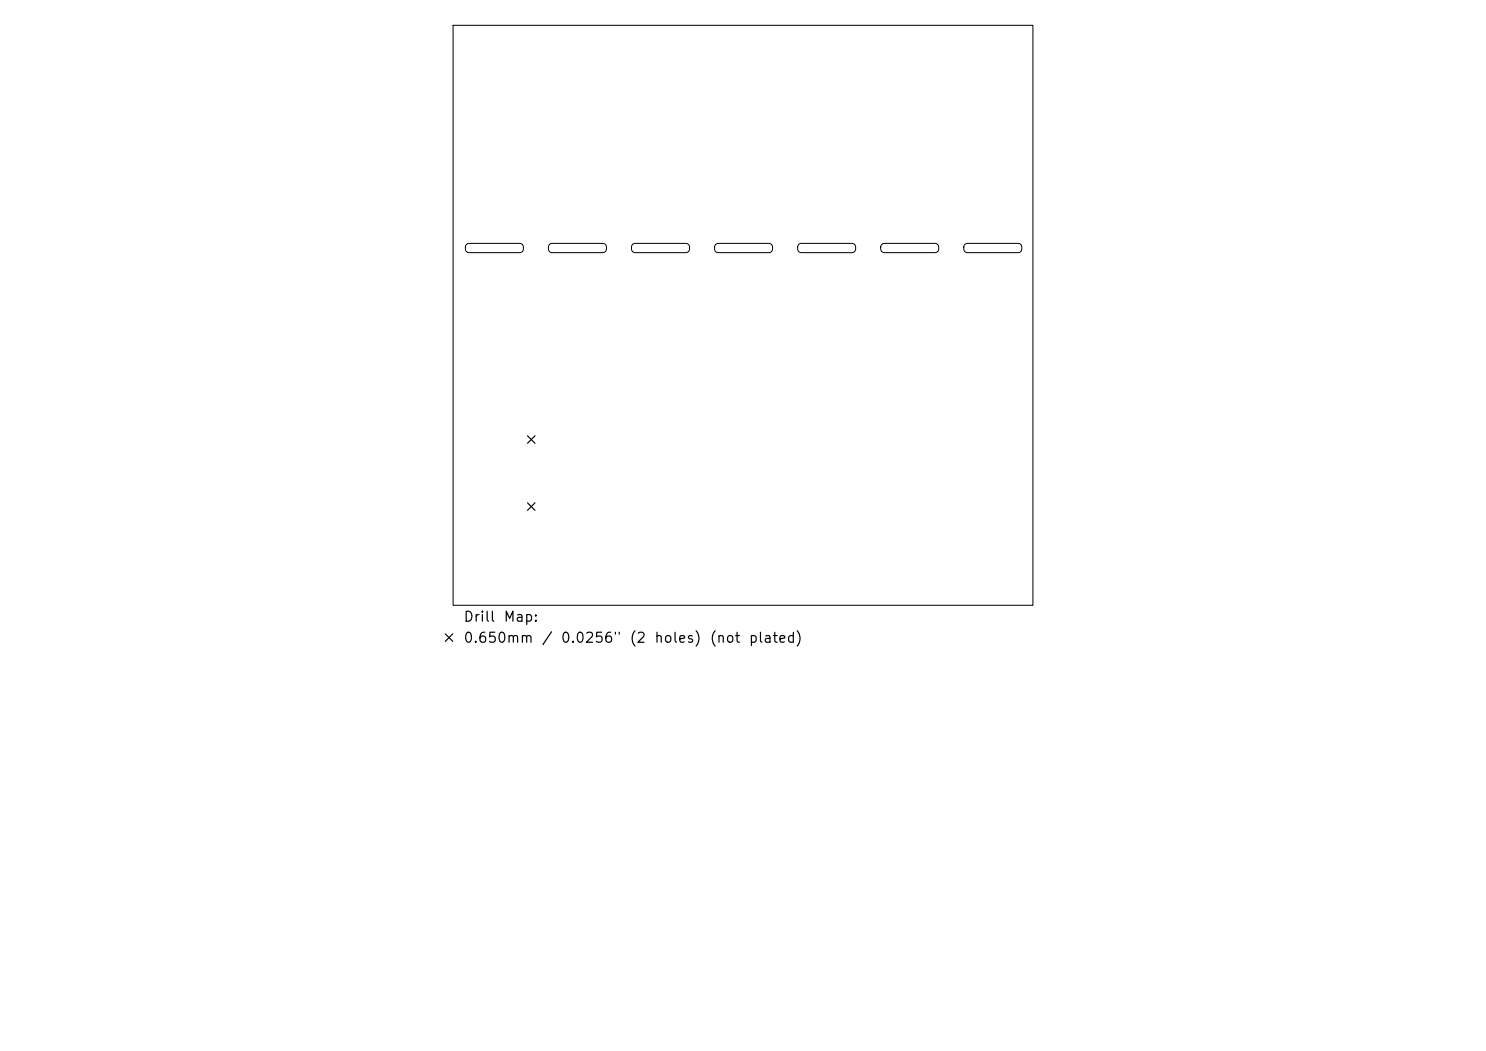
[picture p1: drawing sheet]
<svg xmlns="http://www.w3.org/2000/svg" width="297mm" height="210mm" viewBox="0 0 297 210" stroke-linecap="round" stroke-linejoin="round" font-family="sans-serif">
<defs><g id="words">
<g font-size="2">
<text x="92.5" y="124.7">Drill</text>
<text x="100.5" y="124.7">Map:</text>
<text x="92.5" y="128.9">0.650mm</text>
<text x="108.1" y="128.9">/</text>
<text x="111.9" y="128.9">0.0256&quot;</text>
<text x="125.7" y="128.9">(2</text>
<text x="130.6" y="128.9">holes)</text>
<text x="141.7" y="128.9">(not</text>
<text x="149.5" y="128.9">plated)</text>
</g>
</g></defs>
<path d="M90.6 5.1h115.8v115.8h-115.8zM93.2 48.8l.6-.2h10.1a.74 .74 0 0 1 .7 .8v.4a.74 .74 0 0 1-.7 .7h-10.1a.74 .74 0 0 1-.8-.7v-.6zM109.8 48.8l.6-.2h10.1a.74 .74 0 0 1 .7 .8v.4a.74 .74 0 0 1-.7 .7h-10.1a.74 .74 0 0 1-.8-.7v-.6zM126.4 48.8l.6-.2h10.1a.74 .74 0 0 1 .7 .8v.4a.74 .74 0 0 1-.7 .7h-10.1a.74 .74 0 0 1-.8-.7v-.6zM143 48.8l.6-.2h10.1a.74 .74 0 0 1 .7 .8v.4a.74 .74 0 0 1-.7 .7h-10.1a.74 .74 0 0 1-.8-.7v-.6zM159.6 48.8l.6-.2h10.1a.74 .74 0 0 1 .7 .8v.4a.74 .74 0 0 1-.7 .7h-10.1a.74 .74 0 0 1-.8-.7l.1-.6zM176.2 48.8l.6-.2h10.1a.74 .74 0 0 1 .7 .8v.4a.74 .74 0 0 1-.7 .7h-10.1a.74 .74 0 0 1-.8-.7l.1-.6zM192.8 48.8l.6-.2h10.1a.74 .74 0 0 1 .7 .8v.4a.74 .74 0 0 1-.7 .7h-10.1a.74 .74 0 0 1-.8-.7l.1-.6z" fill="none" stroke="#000" stroke-width=".2"/>
<path d="M105.4 87.1l1.5 1.5M106.9 87.1l-1.5 1.5M105.4 100.5l1.5 1.5M106.9 100.5l-1.5 1.5M89 126.7l1.5 1.5M90.5 126.7l-1.5 1.5" fill="none" stroke="#000" stroke-width=".23"/>
<use href="#words"/>
</svg>
